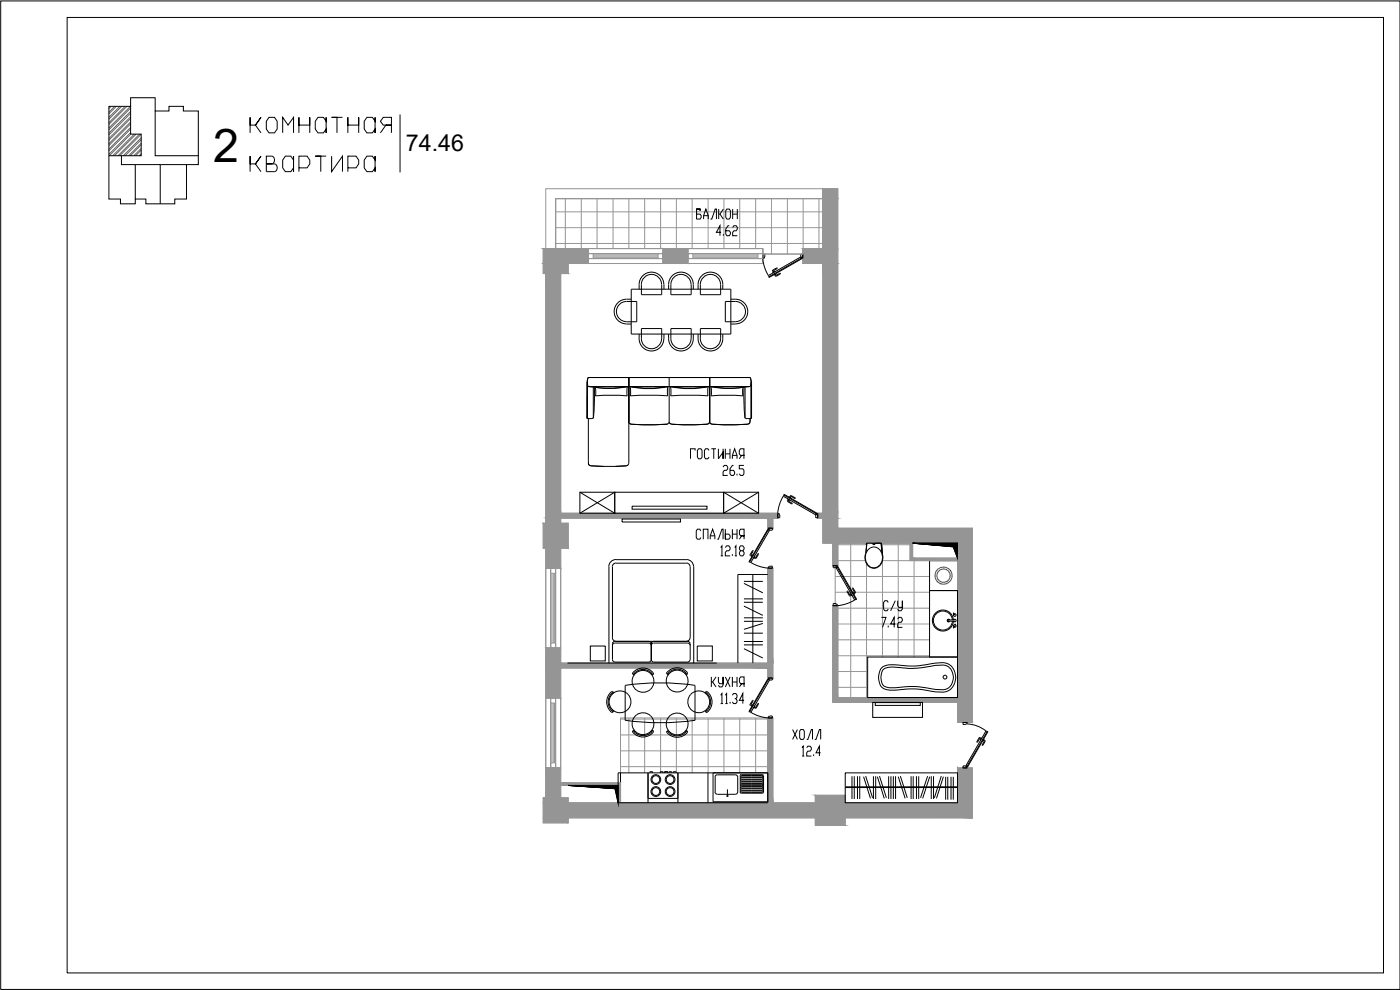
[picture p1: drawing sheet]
<svg xmlns="http://www.w3.org/2000/svg" width="420mm" height="297mm" viewBox="0 0 420 297" stroke-linecap="round" stroke-linejoin="round" font-family="sans-serif">
<defs><g id="words">
<text font-size="14" x="64" y="48.5">2</text>
<text font-size="7" x="121.8" y="45.4">74.46</text>
</g></defs>
<g fill="none" stroke="#939598" stroke-width=".3">
<path d="M186.2 215.8h44.2M188.7 215.4v16.5M193.5 215.4v16.5M198.2 215.4v16.5M203 215.4v16.5M207.7 215.4v16.5M212.5 215.4v16.5M217.3 215.4v16.5M222 215.4v16.5M226.8 215.4v16.5M186.2 230h44.2M186.2 225.3h44.2"/>
<path d="M186.2 220.5h44.2"/>
</g>
<g fill="none" stroke="#939598" stroke-width=".3">
<path d="M166.8 59.6h80.1v15h-6v1.6h-12v-1.6h-62.1zM169.7 59.6v15M174.5 59.6v15M179.2 59.6v15M184 59.6v15M188.7 59.6v15M193.5 59.6v15M198.2 59.6v15M203 59.6v15M207.7 59.6v15M212.5 59.6v15M217.3 59.6v15"/>
<path d="M222 59.6v15M226.8 59.6v15M231.5 59.6v16.6M236.3 59.6v16.6M241 59.6v15M245.8 59.6v15M166.8 73.1h80.1M166.8 68.3h80.1M166.8 63.6h80.1M250.7 177.7h28.3M250.7 173h28.3M251.4 163h36v46.3h-36v-27.6h-.7v-12h.7z"/>
<path d="M251.4 168.2h8.3M251.4 163.4h8.6M255.3 163v46.3M260.1 169.1v40.2M264.6 163.4h8.5M264.8 163v3.1M264.8 168.3v28.8M264.8 168.2h8.3M269.6 163v34.1M274.3 168.2v28.9M251.4 196.8h27.6M251.4 192h27.6"/>
<path d="M251.4 187.2h27.6M251.4 182.5h27.6M186.2 215.4h44.2v25.5h-44.2zM251.4 206.2h9M251.4 201.5h9"/>
</g>
<g fill="none" stroke="#000" stroke-width=".3">
<path d="M32.7 31.9h6.5v-2.6h7.4v4h4.1v-1.4h4.3v1.4h4.5v16.1h-3.5v10.3h-3.5v1.5h-8.7v-1.5h-3.2v1.5h-4.4v-1.5h-3.5zM39.2 31.9v8.3h3.2v6.5h-9.7M46.6 33.3v13.4h12.9M75.1 39.9v-4.7v2.3h1.6l1.6-2.3-1.6 2.3 1.6 2.4M80.7 35.2h1.7l.8 1.2v2.3l-.8 1.2h-1.7l-.8-1.2v-2.3zM84.8 39.9v-4.7l1.6 2.3 1.7-2.3v4.7M89.7 39.9v-4.7v2.3h3.3v-2.3v4.7M95.4 35.2h1.7l.8 1.2v-1.2v4.7v-1.2l-.8 1.2h-1.7l-.8-1.2v-2.3zM102.8 35.2h-3.3h1.6v4.7M104.4 39.9v-4.7v2.3h3.3v-2.3v4.7M110.1 35.2h1.7l.8 1.2v-1.2v4.7v-1.2l-.8 1.2h-1.7l-.8-1.2v-2.3zM114.2 39.9l1.6-2.4h-.8l-.8-1.1 .8-1.2h2.5v2.3h-1.7h1.7v2.4"/>
<path d="M120.1 34.4v17.3M36.4 46.7v2.7h4.2v10.3M40.6 49.4h7.5v11.8M48.1 49.4h7.9M75.1 51.5v-4.7v2.4h1.6l1.6-2.4-1.6 2.4 1.6 2.3M79.9 46.8h1.7a1.24 1.24 0 0 1 .8 1.2 1.24 1.24 0 0 1-.8 1.2h-1.7h2.5a1.24 1.24 0 0 1 .8 1.1 1.24 1.24 0 0 1-.8 1.2h-2.5zM85.6 46.8h1.7l.8 1.2v-1.2v4.7v-1.1l-.8 1.1h-1.7l-.8-1.1v-2.4zM89.7 50.4h2.5l.8-1.2v-1.2l-.8-1.2h-2.5v4.7M97.9 46.8h-3.3h1.7v4.7M99.5 46.8v4.7l3.3-4.7v4.7M104.4 50.4h2.4l.9-1.2v-1.2l-.9-1.2h-2.4v4.7M110.1 46.8h1.7l.8 1.2v-1.2v4.7v-1.1l-.8 1.1h-1.7l-.8-1.1v-2.4z"/>
<path d="M209 62.7h1.1v.5v-.5h-1.1v1.5h1.1l.3 .5v.5l-.3 .5h-1.1zM211.2 65.7v-1l.6-2 .8 2v1M211.2 64.7h1.4M213.2 65.7h.4l1-3h.4v3M215.7 62.7v3M216.1 64.2l1 1.5M216.4 69.7h-1.4l1.1-2v3M217.1 62.7l-1 1.5h-.4M217.1 70.2v.5M218.1 62.7h.8l.3 .5v2l-.3 .5h-.8l-.3-.5v-2zM218.9 67.7h-.4l-.7 1v1.5l.3 .5h.8l.3-.5v-.5l-.3-.5h-1.1M219.9 68.2l.4-.5h.6l.4 .5v.5l-.4 .5h-.6l-.4 .5v1h1.4"/>
<path d="M219.9 62.7v3M219.9 64.2h1.4M221.3 62.7v3M188 96.5a3 3 0 0 1-3-3 3 3 0 0 1 3-3h3.1v6h-3.1M188 97.2h1.4M189.4 89.8a4 4 0 0 0-5.1 3.7 3.7 3.7 0 0 0 3.7 3.7M189.4 86.8h29.9v13.4h-29.9zM198.5 85.4a3 3 0 0 0-3-3.1 3 3 0 0 0-3 3.1v3h6.1v-3M199.2 85.4a3.7 3.7 0 0 0-3.7-3.8 3.7 3.7 0 0 0-3.7 3.8v1.4M199.3 85.4v1.4M200.7 86.8a4 4 0 0 1 3.7-5.2 3.7 3.7 0 0 1 3.7 3.8v1.4M207.4 85.4a3 3 0 0 0-3-3.1 3 3 0 0 0-3.1 3.1v3h6.1v-3"/>
<path d="M209.5 86.8a4 4 0 0 1 3.7-5.2 3.7 3.7 0 0 1 3.7 3.8v1.4M216.2 85.4a3 3 0 0 0-3-3.1 3 3 0 0 0-3 3.1v3h6.1v-3M219.3 89.8a4 4 0 0 1 5.1 3.7 3.7 3.7 0 0 1-3.7 3.7M219.3 97.2h1.4M220.7 96.5a3 3 0 0 0 3-3 3 3 0 0 0-3-3h-3v6h3M176.3 114.5v11M176.5 116a38.8 38.8 0 0 0 12.2 0 38.8 38.8 0 0 0 12.1 0 38.8 38.8 0 0 0 12.2 0M176.5 113.3l-.3 1.3 .3 1.4M176.5 116h48.6M178.4 116.2v4.6l-.3 4.7v-9.3M178.7 118.8l4.8-.2 4.7 .2M188.2 116a26 26 0 0 1-9.6 .2l.1 2.6"/>
<path d="M188.3 116l-.1 2.8M188.7 113.3v25.7M189.1 116a25.8 25.8 0 0 0 11.3 0M189.1 116l.1 2.8M189.2 118.8l6.1-.2 5 .2M191.8 100.2v1.4M191.8 101.6a3.7 3.7 0 0 0 3.7 3.7 3.7 3.7 0 0 0 3.7-3.7M192.5 101.6v-3h6.1v3M192.5 101.6a3 3 0 0 0 3 3 3 3 0 0 0 3-3M199.3 100.2v1.4M200.4 116v2.8M200.7 101.6a3.7 3.7 0 0 0 3.7 3.7 3.7 3.7 0 0 0 3.7-3.7"/>
<path d="M200.7 100.2v1.4M200.8 113.3v13.2M201.2 116l.1 2.8M201.3 116a25.8 25.8 0 0 0 11.2 0M201.3 118.8l6.1-.2 5.1 .2M201.3 101.6a3 3 0 0 0 3.1 3 3 3 0 0 0 3-3M201.3 101.6v-3h6.1v3M208.1 100.2v1.4M209.5 101.6a3.7 3.7 0 0 0 3.7 3.7 3.7 3.7 0 0 0 3.7-3.7M209.5 100.2v1.4M210.2 101.6a3 3 0 0 0 3 3 3 3 0 0 0 3-3M210.2 101.6v-3h6.1v3"/>
<path d="M212.5 116v2.8M213 113.3v13.3M213.4 116v2.8M213.4 116a24.9 24.9 0 0 0 9.6 .2v2.6M213.4 118.8l4.8-.2 4.8 .2M216.9 100.2v1.4M223.3 116.2v4.6l.3 4.7v-9.3M225.1 116a38.8 38.8 0 0 1-12.2 0M225.2 113.3l.2 1.3-.2 1.4M225.4 114.5v11M176.3 125.5h-.2v-10.4l.4-1.8h48.6l.5 1.8-.2 10.4M176.3 125.5l.3 .1v13.7l.7 .5"/>
<path d="M176.6 139l.2 .5 .5 .2M177.3 139.8l3.5 .1 7.2-.1M177.3 139.8l3.9 .1M178 125.4l-.7 .2-1-.2M188.5 139.6l-.5 .2-3.3 .1M188.7 139l-.2 .5-.6 .2M188.7 126.5l.2 .6a45.7 45.7 0 0 0 11.2 .2 54.1 54.1 0 0 1-11-.2zM200.4 127.2l-.3 .1M200.8 126.5l-.2 .5-.5 .2M200.8 126.5l.6 .7a62.6 62.6 0 0 0 10.8 .1M200.9 126.8l.2 .3a45.5 45.5 0 0 0 11.1 .2M208.6 135.2v-.6h-1.4v3.1"/>
<path d="M209.6 134.6h.8l.3 .6v1.9l-.3 .6h-.8l-.3-.6v-1.9zM212.8 135.2l-.4-.6h-.6l-.4 .6v1.9l.4 .6h.6l.4-.6M212.9 126.5l-.2 .5-.5 .2M212.9 126.8l-.7 .5M213 126.5l.4 .7a58.5 58.5 0 0 0 11 .1 45.7 45.7 0 0 1-11.2-.2zM213.5 134.6h1.4M214.2 134.6v3.1M215.6 134.6v3.1l1.4-2v2v-3.1M217.7 134.6v3.1M217.7 136.2h1.4M219.1 134.6v3.1M219.8 137.7v-1.1l.7-2 .7 2v1.1"/>
<path d="M219.8 136.6h1.4M220.1 139.6h-.3l-.7 1.1v1.4l.4 .5h.6l.4-.5v-.5l-.4-.5h-1M221.9 137.7l.7-1.1h.7v-2h-1l-.4 .6v1l.4 .4h1v1.1M223.3 139.6h-1.4v1.1h1l.4 .4v1l-.4 .5h-.6l-.4-.5M223.6 125.4l1.1 .2 .7-.2M225.1 126.5l-.2 .5-.6 .2M225.1 125.6l-.1 1.3-.6 .4M225.1 125.6v.9M225.4 125.5l-.3 .1M174 147.7h10.5v6.3h-10.5zM174 147.7l10.5 6.3M184.5 147.7h32.7v6.3h-32.7z"/>
<path d="M184.5 147.7l-10.5 6.3M186.7 155.7h17.5v.9h-17.5zM189.7 151.9h22.5v.9h-22.5zM210.4 159.3l-.4-.5h-.7l-.3 .5v2l.3 .5h.7l.4-.5M217 140.2l.3-.6h.8l.3 .6v.5l-.3 .4h-.8l-.3 .5v1h1.4M217.2 147.7h10.5v6.3h-10.5zM217.2 147.7l10.5 6.3M217.7 158.8v3v-1.5h1l.4 .5v.5l-.4 .5h-1M219.8 158.8v3M221.2 142.1v.5M221.2 158.8v3M227.7 147.7l-10.5 6.3"/>
<path d="M211.1 161.8v-3h1.4v3M213.1 161.8v-1l.8-2 .6 2v1M213.1 160.8h1.4M215.3 161.8h.3l1.1-3h.3v3M216.3 164.3l.4-.5v3M216.3 166.8h.7M217.7 164.3l.4-.5h.6l.4 .5v.4l-.4 .6h-.6l-.4 .5v1h1.4M219.8 166.3v.5M219.8 160.3h1.4M220.5 164.3l.4-.5v3M220.5 166.8h.7M221.9 161.8l.7-1h.7v-2h-1l-.4 .5v1l.4 .5h1v1"/>
<path d="M222.3 165.3l-.4-.6v-.4l.4-.5h.6l.4 .5v.4l-.4 .6h-.6l-.4 .5v.5l.4 .5h.6l.4-.5v-.5l-.4-.5M260.1 163.6h.1M260.1 163.6l-.3 2.3a3.3 3.3 0 0 0 2.5 4.6 3.2 3.2 0 0 0 2.5-4.5M260.1 163h4.4M260.1 163v.6M260.1 163l-.2 2.8M260.4 165a2.38 2.38 0 0 1 2.5-.9 2.38 2.38 0 0 1 1.8 1.9 2.93 2.93 0 0 1-.3 3.2 2.93 2.93 0 0 1-3.1 1 3.6 3.6 0 0 1-.9-5.2zM261.7 163l.1 .2h.9l.1-.2M262 163.3h.6zM264.5 163v.2M264.5 163l.3 2.9M264.5 163l.2 2.8"/>
<path d="M264.5 163.1l.3 3.3M264.7 165.9l.1 .1M279 168.2h8.4v9h-8.4zM279 177.2h8.4v19.9h-8.4zM280.6 172.5v.6M280.7 173.2v.1M280.7 173.4l.1 .2M280.8 171.9l-.2 .6M280.8 173.6v.2M280.8 173.8l.1 .2M280.8 171.6v.2M281 171.4l-.1 .2"/>
<path d="M281 174l.1 .1M281.1 171.3l-.1 .1M281.1 174.2l.6 .6M281.2 172.5v.2M281.2 172.7l.1 .6M281.3 173.4v.2M281.4 173.6l.2 .3M281.5 170.8l-.4 .4M281.6 171.5l-.4 1M281.6 174l.1 .1M281.7 170.6l-.1 .1M281.7 174.8l.2 .1"/>
<path d="M281.8 174.1l.1 .2M281.9 170.5l-.2 .1M281.9 174.9l.4 .2M281.9 171.2l-.3 .2M281.9 174.3l.2 .1M282.1 170.4l-.2 .1M282.1 174.4l.2 .1M282.1 171.1h-.2M282.3 170.3l-.2 .1M282.3 175.1l.2 .1M282.3 174.5l.2 .1M282.5 170.8l-.3 .2"/>
<path d="M282.5 170.3h-.2M282.5 174.6l.2 .1M282.5 175.2h.2M282.7 170.2l-.2 .1M282.7 174.7h.7M282.7 170.2h.3M282.7 175.2l.4 .1M283 170.8h-.5M283 170.7h.2M283 170.2h.2M283.2 170.7l.2 .1M283.2 170.2h.2"/>
<path d="M283.2 175.3h.2M283.4 170.8h.2M283.4 170.2h.2M283.7 170.2l.1 .1M283.7 170.8h.1M283.9 170.8l.1 .1M283.9 170.3h.2M284 175.1l-.6 .1M284 174.5l-.6 .2M284.1 170.9l.1 .1M284.1 170.3l.3 .2M284.2 175.1h-.1"/>
<path d="M284.3 171.1h.1M284.4 171.2l.6 .9M284.4 174.9l-.1 .1M284.5 170.5l.3 .3M284.6 174.1l-.5 .4M284.6 174.8l-.1 .1M284.7 174l-.1 .1M284.9 173.8l-.2 .1M284.9 170.8l.1 .1M284.9 173.6v.2M285 173.4v.2M285 170.9l.1 .2"/>
<path d="M285.1 172.1l.1 .4M285.1 174.4l-.5 .4M285.2 172.5l-.1 .8M285.2 171.1l.2 .3M285.4 174l-.2 .4M285.4 171.5l.2 .6M285.5 173.8l-.1 .2M285.6 173.6l-.1 .2M285.6 173.4v.2M285.7 172.1v.2M285.7 172.5v.8M285.7 172.3v.2"/>
<path d="M177.2 193.8h4.5v4.5h-4.5zM183.8 193.2v4.7l.2 .5 .5 .2M184.5 198.7h10.3M194.8 198.6l.4-.2 .3-.5 .2 .5 .5 .2M196.2 198.7h10.2M207.1 197.9l-.2 .5-.5 .2M207.1 193.2v4.7M209.3 193.8h4.5v4.5h-4.5zM260.4 197.1h27v12.2h-27zM264.5 185.2h1.4l-1.1 3M266.6 180.7l-.4-.5h-.6l-.4 .5v2l.4 .5h.6l.4-.5M266.6 187.7v.5"/>
<path d="M268.7 187.2h-1.4l1.1-2v3M268.7 180.2l-1.4 3M269.4 180.2v1.5l.3 .5h1.1v-2v2.5l-.4 .5h-.7l-.3-.5M269.4 185.7l.3-.5h.7l.4 .5v.5l-.4 .5h-.7l-.3 .5v1h1.4M281 183.8a3.2 3.2 0 0 1 3.2-.5 3.2 3.2 0 0 1 1.9 2.7 .42 .42 0 0 1 .7-.2 .42 .42 0 0 1 0 .7 .42 .42 0 0 1-.7-.1 3.2 3.2 0 0 1-4.5 2.6 3.2 3.2 0 0 1-.6-5.2zM284.9 186l-.3-.1-.2 .3 .2 .3 .3-.1M285 186a.4 .4 0 0 0-.6-.1 .4 .4 0 0 0 0 .6 .4 .4 0 0 0 .6-.1M285.8 186a2.86 2.86 0 0 0-4.3-2.3 2.86 2.86 0 0 0 0 4.9 2.86 2.86 0 0 0 4.3-2.2M286.1 183.9l.5 .6M286.3 188.1a.4 .4 0 0 1 .1-.7 .4 .4 0 0 1 .5 .4 .4 .4 0 0 1-.5 .4M286.4 184.2a.4 .4 0 0 1 .5 .4 .4 .4 0 0 1-.5 .3 .4 .4 0 0 1-.1-.7M286.5 187.2l.2 .2-.2 .2"/>
<path d="M286.6 186h-1.9l-.2 .2 .2 .2h1.9M286.6 187.8l-.5 .7 .5-.7M183.5 213.7h.4M183.5 207.5h.3v.4M183.5 207.6a4 4 0 0 0 0 6.1M183.7 208l.2 .3M183.8 207.9a3.6 3.6 0 0 0 0 5.5M183.8 213.3l.1 .4M183.9 207.5l.3 .5M183.9 213l-.2 .3M184.2 213.3l-.3 .4M187.6 216.1a73.8 73.8 0 0 0 21 0"/>
<path d="M187.6 216.1v-10.5a73.8 73.8 0 0 1 21 0v10.5M189.9 202.3l.4 .3M190.3 219.1l-.4 .3M190.4 202l.2 .2M190.6 219.4l-.2 .2M195.3 219.4l.3 .2M195.6 202l-.3 .3M195.7 219.1l.4 .3M195.7 202.1l.4 .1M195.7 202.1a3.6 3.6 0 0 0-5.6 .1l-.3-.1a3.7 3.7 0 0 1 6.3 .1M196.1 219.4h-.4M196.1 219.4a3.8 3.8 0 0 1-6.3 .1l.3-.2a3.6 3.6 0 0 0 5.6 .1"/>
<path d="M196.1 202.2l-.4 .4M200.1 219.4v.4M200.1 201.7v.4M200.2 202.2l.4 .3M200.2 201.8a3.8 3.8 0 0 1 6.1 .3M200.6 219.1l-.5 .3h.2a3.6 3.6 0 0 0 5.7 .1M200.6 202l.3 .1M200.9 219.5l-.3 .2M205.5 219.5l.3 .2M205.8 202l-.3 .2M205.9 219.1l.5 .4M205.9 202.1h.4"/>
<path d="M205.9 219.5h.4a3.8 3.8 0 0 1-6.1 .3M206 202a3.6 3.6 0 0 0-5.7 .2l-.2-.1M206.4 202.1l-.5 .4M211.6 213.3l.3 .4M212 207.5l-.4 .5M212 213l.1 .3M212 213.3l-.1 .4h.4M212 207.9a3.6 3.6 0 0 1 0 5.5M212.1 208l-.2 .3M212.3 207.6a4 4 0 0 1 0 6.1M212.3 207.5h-.3v.4M213.5 203.1v3"/>
<path d="M213.9 204.6l1 1.5M214.9 203.1l-1 1.5h-.4M215.6 203.1v1.5l.3 .5h1.1v-2v2.5l-.3 .5h-.8l-.3-.5M216.3 208.6l.4-.5v3M216.3 211.1h.7M217.7 208.6l.4-.5v3M217.7 203.1l1.4 3M217.7 211.1h.7M219.1 203.1l-1.4 3M219.1 210.6v.5M219.8 208.6l.3-.5h.8l.3 .5v.5l-.3 .5h-.4M219.8 203.1v3"/>
<path d="M219.8 204.6h1.4M220.9 209.6l.3 .5v.5l-.3 .5h-.8l-.3-.5M221.2 203.1v3M221.9 206.1l.7-1h.7v-2h-1l-.4 .5v1l.4 .5h1v1M223.3 210.1h-1.4l1-2v3M237.9 218.9l1.4 3M239.3 218.9l-1.4 3M240.3 218.9h.7l.4 .5v2l-.4 .5h-.7l-.3-.5v-2zM262.7 210.8h13.5v.9h-13.5zM264.7 200.3a7.4 7.4 0 0 1 5.6-.7l4.2 .2 5.1-.7a6.5 6.5 0 0 1 5.9 .7 4.6 4.6 0 0 1 1.2 4.7 4.6 4.6 0 0 1-3.7 3.2l-2.2-.1a32.1 32.1 0 0 0-12.8-.5 3.5 3.5 0 0 1-4.3-3.8l.4-2.1zM265.1 200.8a7.5 7.5 0 0 1 5.2-.5l3.5 .3 5.9-.8a8.7 8.7 0 0 1 4.3 0 3.9 3.9 0 0 1 2.1 3.6 3.9 3.9 0 0 1-2.4 3.5h-2.9a32.3 32.3 0 0 0-12.8-.5 2.83 2.83 0 0 1-3.6-3.5l.3-1.4zM185.5 231.9h44.9v9h-44.9z"/>
<path d="M186.2 231.9v9M194.5 231.9v9M194.5 239.6h9M195 231.9v-.4h.9v.4M198.2 231.9v-.4h.8v.4M199.5 231.9v-.4h.8v.4M200.7 231.9v-.4h.9v.4M202.1 231.9v-.4h.8v.4M203.5 231.9v9M212.5 231.9v9M214 231.9v8.7h16.4M214.6 233.1l.2-.4 .5-.2h5.4l.5 .2 .2 .4"/>
<path d="M214.6 233.2v4.4M217.9 238.8h.8M218.3 236.8v2.3M221.4 233.2v4.4l-.4 .6-5.7 .1-.5-.2-.2-.5M222.3 236.9l.3 .2h6l.3-.2M222.3 237.5l.3 .2h6l.3-.2M222.3 233.6l.3 .2h6l.3-.2M222.4 232.8l6.2-.2 .3 .3-.3 .2h-6zM222.4 234.7l6.2-.1 .3 .3-.3 .2h-6zM222.4 235.4l6.2-.1 .3 .2-.3 .2h-6zM222.4 236.1l6.2-.1 .3 .2-.3 .2h-6zM222.4 232.4l-.2 .2-.1 5.1 .2 .2 6.5 .1"/>
<path d="M222.5 232.4h6.3M222.6 236.6l-.3 .2M222.6 237.3l-.3 .2M222.6 233.3l-.3 .2M222.6 234l-.3 .2 .3 .2h6l.3-.2-.3-.2M222.6 237.3h6M222.6 236.6h6M222.6 234h6M222.6 233.3h6M228.6 237.3l.3 .2M228.6 236.6l.3 .2M228.6 233.3l.3 .2"/>
<path d="M228.8 232.4l.4 .3-.1 5-.3 .3M240.7 224.4l.3-.5v3M240.7 226.9h.7M242.1 221.9h.3l1.1-3h.3v3M242.1 224.4l.3-.5h.7l.4 .5v.5l-.4 .5h-.7l-.3 .5v1h1.4M244.2 226.3v.6M244.5 221.9h.4l1-3h.4v3M246.3 225.9h-1.4l1-2v3M287.4 231.9v9"/>
<circle cx="186.1" cy="210.6" r="3.3"/>
<circle cx="193" cy="204.4" r="3.3"/>
<circle cx="193" cy="217.1" r="3.3"/>
<circle cx="203.2" cy="204.4" r="3.3"/>
<circle cx="203.2" cy="217.2" r="3.3"/>
<circle cx="209.7" cy="210.6" r="3.3"/>
<circle cx="283.6" cy="203.2" r=".57"/>
<circle cx="196.8" cy="233.9" r="1.46"/>
<circle cx="196.8" cy="237.5" r="1.46"/>
<circle cx="196.8" cy="237.5" r="1.16"/>
<circle cx="196.8" cy="233.9" r="1.16"/>
<circle cx="201.1" cy="237.5" r="1.46"/>
<circle cx="201.1" cy="233.9" r="1.46"/>
<circle cx="201.1" cy="237.5" r="1.16"/>
<circle cx="201.1" cy="233.9" r="1.16"/>
</g>
<path d="M176.5 74.6h22.5v4.5h-22.5zM206.5 74.6h22.4v4.5h-22.4zM163.8 170.5h4.5v23.9h-4.5zM163.8 209.4h4.5v21h-4.5z" fill="none" stroke="#939598" stroke-width=".3"/>
<path d="M163.8 56.6h83.1v3h-80.1v15h-3zM246.9 56.6h4.5v101.9h40.4v58.3h-4.4v-6h-37.5v-29.1h1.5v27.6h36v-46.3h-36v6.7h-1.5v-6.7h-3v-7.5h-1.5v-1.5h1.5v-74.9h-6v-4.5h6zM176.5 74.6v4.5h-6v3h-2.2v71.9h65.1v1.5h-1.5v3h-1.5v-3h-62.1v1.5h2.2v7.5h-2.2v6h-4.5v-6h-.8v-7.5h.8v-74.9h-.8v-7.5h13.5v4.5M199 74.6h7.5v4.5h-7.5zM163.8 170.5h4.5v23.9h-4.5zM163.8 194.4h4.5v4.6h62.1v-28.5h1.5v32.9h-1.5v-3h-62.1v9h-4.5zM163.8 209.4h4.5v21h-4.5zM163.8 230.4h4.5v9h2.2v1.5h59.9v-25.5h1.5v25.5h12.8v-2.3h9v2.3h33.7v-10.5h4.4v15h-38.1v2.2h-9v-2.2h-74.2v1.5h-7.5v-7.5h.8z" fill="none" stroke="#939598" stroke-width=".3"/>
<g fill="#939598" stroke="#939598" stroke-width=".3">
<path d="M245.4 155.5h1.5z"/>
<path d="M246.9 56.6l4.5 3v-3zM246.9 56.6l4.5 3h-4.5z"/>
<path d="M246.9 59.6l4.5 15v-15zM246.9 59.6l4.5 15h-4.5z"/>
<path d="M240.9 74.6l10.5 4.5v-4.5zM240.9 74.6l10.5 4.5h-10.5z"/>
<path d="M199 74.6l7.5 4.5v-4.5zM199 74.6l7.5 4.5h-7.5z"/>
<path d="M163 74.6l13.5 4.5v-4.5zM163 74.6l13.5 4.5h-13.5z"/>
<path d="M163 79.1l7.5 3v-3zM163 79.1l7.5 3h-7.5z"/>
<path d="M246.9 79.1l4.5 74.9v-74.9zM246.9 79.1l4.5 74.9h-4.5z"/>
<path d="M163.8 82.1l4.5 71.9v-71.9zM163.8 82.1l4.5 71.9h-4.5z"/>
<path d="M245.4 154l6 1.5v-1.5zM245.4 154l6 1.5h-6z"/>
<path d="M163.8 154l69.6 1.5v-1.5zM163.8 154l69.6 1.5h-69.6z"/>
<path d="M246.9 155.5h4.5zM246.9 155.5h4.5z"/>
<path d="M163.8 155.5l4.5 1.5v-1.5zM163.8 155.5l4.5 1.5h-4.5z"/>
<path d="M246.9 155.5l4.5 3v-3zM246.9 155.5l4.5 3h-4.5z"/>
<path d="M230.4 155.5l1.5 3v-3zM230.4 155.5l1.5 3h-1.5z"/>
<path d="M246.9 158.5l44.9 4.5v-4.5zM246.9 158.5l44.9 4.5h-44.9z"/>
<path d="M163 157l7.5 7.5v-7.5zM163 157l7.5 7.5h-7.5z"/>
<path d="M249.9 163l1.5 6.7v-6.7zM249.9 163l1.5 6.7h-1.5z"/>
<path d="M163.8 164.5l4.5 6v-6zM163.8 164.5l4.5 6h-4.5z"/>
<path d="M230.4 170.5l1.5 28.5v-28.5zM230.4 170.5l1.5 28.5h-1.5z"/>
<path d="M163.8 194.4l4.5 4.6v-4.6zM163.8 194.4l4.5 4.6h-4.5z"/>
<path d="M163.8 199l68.1 1.4v-1.4zM163.8 199l68.1 1.4h-68.1z"/>
<path d="M230.4 200.4l1.5 3v-3zM230.4 200.4l1.5 3h-1.5z"/>
<path d="M287.4 163l4.4 46.3v-46.3zM287.4 163l4.4 46.3h-4.4z"/>
<path d="M249.9 181.7l1.5 27.6v-27.6zM249.9 181.7l1.5 27.6h-1.5z"/>
<path d="M163.8 200.4l4.5 9v-9zM163.8 200.4l4.5 9h-4.5z"/>
<path d="M249.9 209.3l41.9 1.5v-1.5zM249.9 209.3l41.9 1.5h-41.9z"/>
<path d="M287.4 210.8l4.4 6v-6zM287.4 210.8l4.4 6h-4.4z"/>
<path d="M163.8 230.4l4.5 9v-9zM163.8 230.4l4.5 9h-4.5z"/>
<path d="M287.4 230.4l4.4 10.5v-10.5zM287.4 230.4l4.4 10.5h-4.4z"/>
<path d="M244.7 238.6l9 2.3v-2.3zM244.7 238.6l9 2.3h-9z"/>
<path d="M230.4 215.4l1.5 25.5v-25.5zM230.4 215.4l1.5 25.5h-1.5z"/>
<path d="M163 239.4l7.5 1.5v-1.5zM163 239.4l7.5 1.5h-7.5z"/>
<path d="M163 240.9l128.8 4.5v-4.5zM163 240.9l128.8 4.5h-128.8z"/>
<path d="M163 245.4l7.5 1.5v-1.5zM163 245.4l7.5 1.5h-7.5z"/>
<path d="M244.7 245.4l9 2.2v-2.2zM244.7 245.4l9 2.2h-9z"/>
</g>
<path d="M176.5 76.1h22.5v1.5h-22.5zM206.5 76.1h22.4v1.5h-22.4zM165.3 170.5h1.5v23.9h-1.5zM165.3 209.4h1.5v21h-1.5z" fill="none" stroke="#939598" stroke-width=".3"/>
<g fill="none" stroke="#000" stroke-width=".3">
<path d="M228.9 76.1a11.1 11.1 0 0 0 1.7 6.6M228.9 76.2h.6l-.1 1.3h-.5M240.5 77.5l-.2-.4-9.7 5.6 .2 .3M240.5 77.5h.4M240.9 76.2h-.6l.2 1.3M240.9 76.1v1.5M230.7 83.1l9.8-5.6 .1 .1-9.8 5.7zM232 81.6l.1 .1-.3-.3 .1-.3 1.3-.7v.2l-1.1 .7 .2 .3M232.5 82.4l.2 .4M232.7 82.8h.3M232.7 81.5l-.8 .4M233 82l-.8 .5"/>
<path d="M234.1 82.2l-.1-.2-1.1 .7-.2-.4M234.1 82.2l-1.1 .7M230.4 158.5h1.5M230.6 158.5v.4l.4 .2h.8v-.6M230.6 158.9l-5.7 9.8-.2-.1 5.7-9.8 .5 .3-5.6 9.7M233.4 154.1h.5l.1 .4v.8h-.6M235.1 148.9a11.2 11.2 0 0 0-1.7 6.6M235.3 148.3l9.8 5.7-.1 .1-9.8-5.6zM235.3 148.5l-.2 .4 9.7 5.6 .2-.4M236.4 149.6l.8 .5M236.5 150l.1-.2-.3 .4 .1 .3 1.2 .7M236.7 149.1l.8 .4"/>
<path d="M236.8 149.9l-.2 .4 1.1 .7-.1 .1M237 149.2l.3-.5 1.3 .7M237.2 149.3l.2-.4 1.1 .7M237.5 149.5h.1M238.6 149.4l-.1 .1M245 154.1l-.2 1.2h.6M245 154.1h.4M245.4 154v1.5M225 168.6l.3 .2M225.1 166.4l.5 .5M225.3 168.8a11.6 11.6 0 0 0 6.6 1.7M225.8 165.3l-.7 1.1"/>
<path d="M225.8 165.2l.2 .1-.7 1.2 .4 .2M226 166.4l-.4 .8M226.4 167.4l-.1-.1 .7 .1M226.5 166.7l-.4 .8M227.6 166.3l-.2-.1-.6 1.1-.4-.2M227.6 166.3l-.7 1.2M230.6 170.5v-.5h.4v-.1h.8v.6M249.9 169.7h1.5M250.1 169.7v.6l1.1-.1M251.2 170.2l.3-.2 5.6 9.8-.2 .1zM251.2 169.7v.5M251.3 170.2l-.3 .2 5.5 9.6"/>
<path d="M255.3 178l.5 .7M255.4 178.7l.2-.2-.8 .2M255.4 178.3l-.3 .2-.8-1.1 .6 1.3M255.9 177.7l.4 .7M256.6 178l-.4 .2M256.7 177.6l-.1 .3M256.7 177.7l-.8-1.3 .6 1.3-.4 .3M256.8 179.8l-.3 .2M250.1 181.7v-.6l1.1 .2v.4M256.5 180a11.6 11.6 0 0 1-6.6 1.7M225 213.5l.3 .2M225.1 211.3l.5 .6"/>
<path d="M225.3 213.7a11.6 11.6 0 0 0 6.6 1.7M225.5 212.1h.1M225.8 210.2l-.7 1.2M225.8 210.2l.2 .1-.7 1.1 .4 .3M226 211.4l-.5 .7M226.4 212l.4 .3 .8-1.2-.7 1.3-.6-.2 .1 .2M226.5 211.7l-.4 .8M230.4 203.7l.2 .2-5.7 9.7-.2-.1zM230.4 203.4h1.5M230.6 215.4v-.4l.4-.2h.8v.6M230.6 203.4v.5M230.6 203.9l.3 .2-5.6 9.6"/>
<path d="M231.8 203.4v.6l-1.2-.1M288.9 216.8h1.5M289 216.8v.6l1.2-.2M290.2 217.2a9.8 9.8 0 0 1 5.7 2.1M290.2 216.8v.4M295.9 219.3l-6 10.4 .3 .2M295.9 219.3l.3 .2M296.3 219.4l.2 .1-6.1 10.6-.2-.1zM288.9 230.4h1.5M290.2 229.9l-1.2-.1v.6M290.2 229.9v.5M294.1 221.3l.4 .3-.2-.2"/>
<path d="M294.1 221.3l-.3 .1-.6 1.2M294.4 221.8l-.4-.2-.6 1-.2-.1M294.7 221.4l-.4 .7M295.1 222.2l.3 .2-.6 1.1 .2 .1M295.2 221.9l.4 .6M295.2 221.7l-.4 .7M295.7 222.4l-.7 1.2"/>
<circle cx="240.4" cy="77.2" r=".06"/>
<circle cx="230.8" cy="159" r=".06"/>
<circle cx="244.9" cy="154.4" r=".06"/>
<circle cx="251" cy="170.2" r=".06"/>
<circle cx="230.8" cy="203.9" r=".06"/>
<circle cx="290" cy="229.9" r=".06"/>
</g>
<!-- layer: 0 -->
<g fill="none" stroke="#000" stroke-width=".3">
<path d="M.2 .3h420v296.6h-420zM182.7 170a2.07 2.07 0 0 1 2.2-2.1h21.1a2.14 2.14 0 0 1 2.2 2.1M182.8 170v29M183.8 170v-.3a.98 .98 0 0 1 1.1-.7l21.1-.1 .9 .5 .2 .6M183.8 170v21.3M207.1 170v21.3M208.2 170v29M223.3 179.7h5.6M223.3 174.4h5.6M223.3 175l5.6 2.9M225.9 172.4v26.6M230.4 172.4h-9v26.6"/>
<path d="M170.3 199h44.8M183.8 191.3l.2 .6 .8 .5M183.8 193.1l.2-.5 .5-.2h21.9l.5 .2 .2 .5M194.8 192.4l.4 .2 .3 .5 .2-.5 .5-.2M195.5 197.9v-5v5M196.2 192.9l-.5 .2-.2 .5-.3-.5-.4-.2h-10.3l-.5 .2-.2 .5M196.2 192.9h10.2l.5 .2 .2 .5M207.1 191.3l-.2 .6-.9 .5M223.3 180.7h5.6M223.3 185.4h5.6M223.3 190h5.6M223.3 181.8l5.6 2.8"/>
<path d="M223.3 186.4h5.6M223.3 193.5h5.6M223.3 192.5h5.6M223.3 194.6l5.6 2.8M228.9 187.1l-5.6 1.7M261.9 210.8h15v4.5h-15zM253.7 231.9h33.7v9h-33.7zM253.7 236.1h33.7M253.7 236.3h33.7M255.7 232.9v6.8M256.4 232.9v6.8M257.3 232.9v6.8"/>
<path d="M258 232.9v6.8M259.2 233l2 6.6M259.8 232.9l2.1 6.5M262.1 232.9v6.8M262.8 232.9v6.8M263.3 233l2.1 6.6M263.9 232.9l2.1 6.5M266.7 232.9v6.8M267.4 232.9v6.8M268.1 232.9v6.8M268.8 232.9v6.8M269.6 233l2.1 6.6"/>
<path d="M270.2 232.9l2.1 6.5M273.4 232.9v6.8M274.1 232.9v6.8M275 232.9v6.8M275.7 232.9v6.8M278.4 232.9l-2.1 6.5M279 233l-2.1 6.6M279.5 232.9v6.8M280.2 232.9v6.8M282.5 232.9l-2.1 6.5M283.1 233l-2 6.6M283.8 233.1v6.8"/>
<path d="M284.4 233.1v6.8M285.4 233.1v6.8M286.1 233.1v6.8"/>
</g>
<path d="M273.1 163h.8v4.5h13.5v.7h-14.3zM168.3 234.9h17.9v6h-.7v-5.2h-17.2z" fill="none" stroke="#939598" stroke-width=".3"/>
<path d="M273.9 163h13.5v4.5l-1.3-3.4zM170.5 235.7h15v5.2l-.9-4.3z" fill="none" stroke="#000" stroke-width=".3"/>
<g fill="#939598" stroke="#939598" stroke-width=".3">
<path d="M273.1 163l.8 4.5v-4.5zM273.1 163l.8 4.5h-.8z"/>
<path d="M273.1 167.5l14.3 .7v-.7zM273.1 167.5l14.3 .7h-14.3z"/>
<path d="M168.3 234.9l17.9 .8v-.8zM168.3 234.9l17.9 .8h-17.9z"/>
<path d="M185.5 235.7l.7 5.2v-5.2zM185.5 235.7l.7 5.2h-.7z"/>
</g>
<g fill="#000" stroke="#000" stroke-width=".3">
<path d="M273.9 163h13.5v1.1zM170.5 235.7h15v.9z"/>
<path d="M273.9 163l13.5 1.1zM286.1 164.1h1.3v3.4z"/>
<path d="M170.5 235.7l15 .9zM184.6 236.6h.9v4.3z"/>
</g>
<!-- layer: 0 -->
<g fill="none" stroke="#939598" stroke-width=".3">
<path d="M176.5 76.1h1.5v1.5h-1.5zM178 76.5h19.5M178 76.1h19.5M178 76.8h19.5M178 77.2h19.5M178 77.6h19.5M197.5 76.1h1.5v1.5h-1.5zM206.5 76.1h1.4v1.5h-1.4zM207.9 76.5h19.6M207.9 76.1h19.6M207.9 76.8h19.6M207.9 77.2h19.6"/>
<path d="M207.9 77.6h19.6M227.5 76.1h1.4v1.5h-1.4zM165.3 170.5h1.5v1.5h-1.5zM165.3 172v22.4M165.7 172v20.9M166 172v20.9M166.4 172v20.9M166.8 172v22.4M165.3 192.9h1.5v1.5h-1.5zM165.3 209.4h1.5v1.5h-1.5zM165.3 210.9v19.5M165.7 210.9v18"/>
<path d="M166 210.9v18M166.4 210.9v18M166.8 210.9v19.5M165.3 228.9h1.5v1.5h-1.5z"/>
</g>
<g fill="none" stroke="#636466" stroke-width=".3">
<path d="M32.8 31.9l-.1 .2M33.4 31.9l-.7 .7M34.4 31.9l-1.7 1.7M34.9 31.9l-2.2 2.2M36 31.9l-3.3 3.3M36.5 31.9l-3.8 3.9M37.5 31.9l-4.8 4.9M38.1 31.9l-5.4 5.4M39.2 31.9l-6.5 6.5M39.2 33.4l-6.5 6.5M39.2 35l-6.5 6.6M39.2 36.6l-6.5 6.5"/>
<path d="M39.2 38.2l-6.5 6.5M39.2 39.8l-6.5 6.5M39.2 32.4l-6.5 6.5M39.2 34l-6.5 6.5M39.2 35.5l-6.5 6.6M39.2 37.2l-6.5 6.5M39.2 38.7l-6.5 6.5M39.2 40.2l-6.4 6.5M40.3 40.2l-6.5 6.5M40.9 40.2l-6.5 6.5M41.9 40.2l-6.5 6.5M42.4 41.3l-5.4 5.4"/>
<path d="M42.4 43l-3.8 3.7M42.4 44.5l-2.2 2.2M42.4 46.1l-.7 .6M42.4 40.3l-6.5 6.4M42.4 41.9l-4.9 4.8M42.4 43.5l-3.3 3.2M42.4 45l-1.7 1.7M42.4 46.6l-.1 .1"/>
</g>
<path d="M20.2 5.2h395v286.7h-395z" fill="none" stroke="#000" stroke-width=".3"/>
<use href="#words"/>
</svg>
